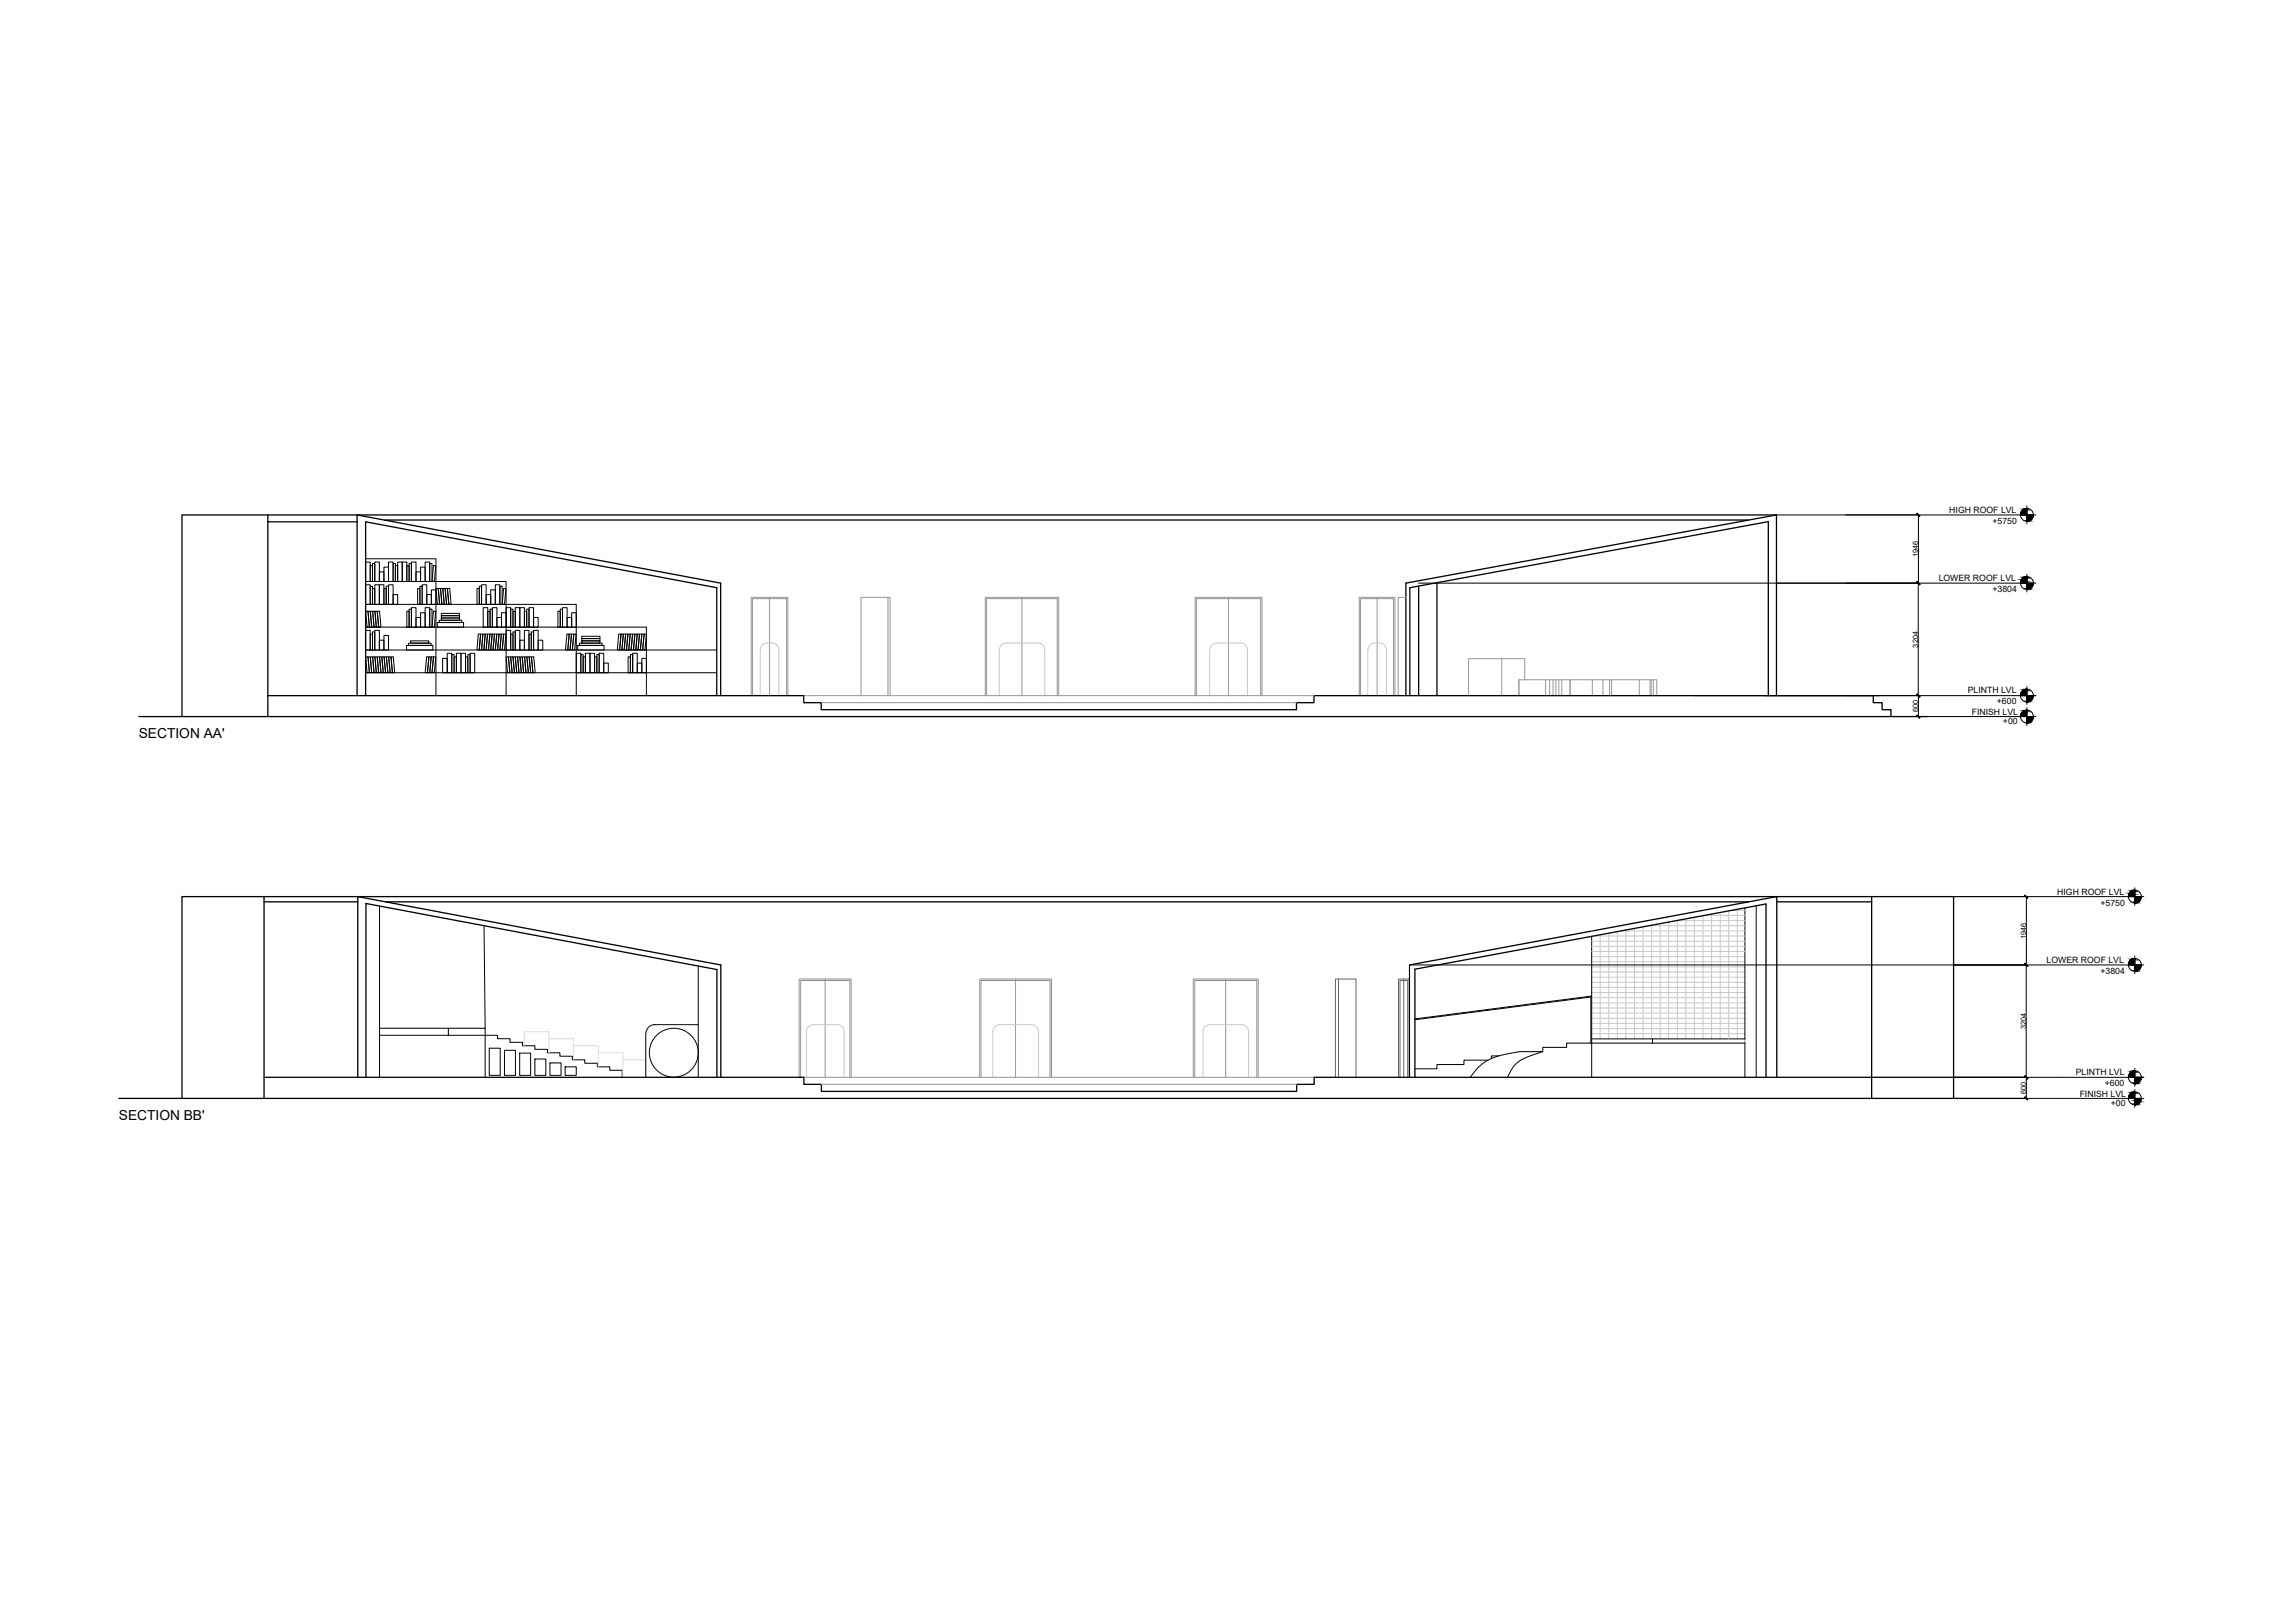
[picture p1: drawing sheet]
<svg xmlns="http://www.w3.org/2000/svg" width="594mm" height="420mm" viewBox="0 0 594 420" stroke-linecap="round" stroke-linejoin="round" font-family="sans-serif">
<defs><g id="words">
<g font-size="3.6">
<text x="35.9" y="191.1">SECTION AA'</text>
<text x="30.8" y="289.9">SECTION BB'</text>
</g>
<g font-size="2.3">
<text x="504.6" y="132.8">HIGH ROOF LVL</text>
<text x="515.8" y="135.6">+5750</text>
<text x="501.8" y="150.5">LOWER ROOF LVL</text>
<text x="515.8" y="153.3">+3804</text>
<text x="509.4" y="179.5">PLINTH LVL</text>
<text x="510.4" y="185.1">FINISH LVL</text>
<text x="516.9" y="182.3">+600</text>
<text x="518.5" y="187.4">+00</text>
<text x="532.5" y="231.6">HIGH ROOF LVL</text>
<text x="543.7" y="234.4">+5750</text>
<text x="529.8" y="249.3">LOWER ROOF LVL</text>
<text x="543.7" y="252.1">+3804</text>
<text x="537.3" y="278.3">PLINTH LVL</text>
<text x="544.9" y="281.2">+600</text>
<text x="538.3" y="283.9">FINISH LVL</text>
<text x="546.4" y="286.3">+00</text>
</g>
<g font-size="1.9">
<text x="496.6" y="144.3" transform="rotate(-90 496.6 144.3)">1946</text>
<text x="496.6" y="167.6" transform="rotate(-90 496.6 167.6)">3204</text>
<text x="496.6" y="184.4" transform="rotate(-90 496.6 184.4)">600</text>
<text x="524.5" y="243.1" transform="rotate(-90 524.5 243.1)">1946</text>
<text x="524.5" y="266.4" transform="rotate(-90 524.5 266.4)">3204</text>
<text x="524.5" y="283.2" transform="rotate(-90 524.5 283.2)">600</text>
</g>
</g></defs>
<!-- layer: 0 -->
<g fill="none" stroke="#939598" stroke-width=".26">
<path d="M199.2 154.6v25.5M229.9 154.6v25.5M264.5 154.6v25.5M318 154.6v25.5M356.5 154.6v25.5M363.9 154.6h-2v25.5M194.5 180.1v-25.5h9.4v25.5M194.8 180.1v-25.1h8.8v25.1M208.1 180.1h132M212.6 181.9h123M222.9 180.1v-25.5h7.5v25.5M255 180.1v-25.5h19.1v25.5"/>
<path d="M255.4 180.1v-25.1h18.3v25.1M309.4 180.1v-25.5h17.3v25.5M309.7 180.1v-25.1h16.6v25.1M351.9 180.1v-25.5h9.2v25.5M352.2 180.1v-25.1h8.5v25.1M213.6 253.4v25.5M262.9 253.4v25.5M317.3 253.4v25.5M206.9 278.9v-25.5h13.4v25.5M207.2 278.9v-25.1h12.8v25.1M208.1 278.9h132.1M253.6 278.9v-25.5h18.6v25.5"/>
<path d="M253.9 278.9v-25.1h17.9v25.1M308.9 278.9v-25.5h16.8v25.5M309.3 278.9v-25.1h16v25.1M212.6 280.7h123"/>
</g>
<path d="M346.5 253.4v25.5M363.4 253.4v25.5M345.7 278.9v-25.5h5.3v25.5M362 278.9v-25.5h2.8v25.5M362.4 278.9v-25.1h2v25.1" fill="none" stroke="#636466" stroke-width=".26"/>
<!-- layer: medium -->
<g fill="none" stroke="#000" stroke-width=".34">
<path d="M69.3 133.3v52.2M69.3 135.1h23.1M92.4 133.3h-45.3v52.2M92.4 133.3l94.1 17.7v29.1M92.4 133.3v46.8M92.4 133.3h367.5M99.6 134.6h352.9M459.9 133.3l-96 17.7v29.1M459.9 133.3v46.8M367.2 151.7v28.4M372 151v29.1M35.9 185.5h463"/>
<path d="M69.3 180.1h138.8v1.8h4.5v1.8h123v-1.8h4.5v-1.8h144.8v1.8h2.3v1.8h2.3v1.8M94.6 180.1v-45l90.9 17v28M364.9 180.1v-28l92.8-17.1v45.1M68.4 232.1h416.1M68.4 233.5h24.2M99.9 233.5h352.7M459.9 233.5h24.6M364.9 249.8l95-17.7v46.8M68.4 278.9h139.7v1.8h4.5v1.8h123v-1.8h4.6v-1.8h144.3M92.6 278.9v-46.8l94 17.7v29.1M94.7 278.9v-45l90.9 17.1v27.9M366.3 278.9v-28l90.8-16.9v44.9"/>
<path d="M30.8 284.4h493.5M47.1 284.4v-52.3h21.3v52.3M484.5 284.4v-52.3h21.2v52.3"/>
</g>
<path d="M364.9 249.8v29.1" fill="none" stroke="#000" stroke-width=".3"/>
<!-- layer: 0 -->
<g fill="none" stroke="#000" stroke-width=".26">
<path d="M459.9 133.3h36.7v17.7h-36.7M477.8 133.3h49.2M524.7 131v4.6M94.6 144.7h18.2v35.4M94.6 150.5h36.4v29.6M94.6 156.5h54.6v23.6M94.6 145.5h1.2v5h-1.2zM94.6 151.4h1.2v5.1h-1.2zM94.6 158.3l.6-.1 .4 4.1h-.6zM95.3 158.3l.5-.1 .4 4.1h-.6zM95.8 146.4h.6v4.1h-.6zM95.8 151.8h.6v4.7h-.6z"/>
<path d="M95.9 158.3l.6-.1 .3 4.1h-.6zM96.4 145.9h.6v4.6h-.6zM96.4 152.4h.6v4.1h-.6zM96.5 158.3l.6-.1 .3 4.1h-.6zM97 145.5h1.2v5h-1.2zM97 151.4h1.2v5.1h-1.2zM97.1 158.3l.5-.1 .4 4.1h-.6zM97.6 158.3l.6-.1 .4 4.1h-.6zM98.2 148h1.2v2.5h-1.2zM98.2 151.4h1.2v5.1h-1.2zM99.4 146.8h1.2v3.7h-1.2zM99.4 152.4h.6v4.1h-.6z"/>
<path d="M100 151.8h.6v4.7h-.6zM100.6 145.5h1.2v5h-1.2zM100.6 151.4h1.2v5.1h-1.2zM101.8 145.9h.5v4.6h-.5zM101.8 153.9h1.1v2.6h-1.1zM102.3 146.4h.6v4.1h-.6zM102.9 145.5h1.2v5h-1.2zM104.1 145.5h1.2v5h-1.2zM105.3 146.4h.6v4.1h-.6zM105.3 158.2h.6v4.1h-.6zM105.9 145.9h.6v4.6h-.6zM105.9 157.7h.6v4.6h-.6z"/>
<path d="M106.5 145.5h1.2v5h-1.2zM106.5 157.3h1.2v5h-1.2zM107.7 148h1.2v2.5h-1.2zM107.7 159.9h1.2v2.4h-1.2zM108.1 152.4h.6v4.1h-.6zM108.7 151.8h.6v4.7h-.6zM108.9 146.8h1.2v3.7h-1.2zM108.9 158.6h1.2v3.7h-1.2zM109.3 151.4h1.2v5.1h-1.2zM110.1 145.5h1.1v5h-1.1zM110.1 157.3h1.1v5h-1.1zM110.5 153.9h1.2v2.6h-1.2z"/>
<path d="M111.2 145.9h.6v4.6h-.6zM111.2 157.7h.6v4.6h-.6zM111.7 152.7h1.1v3.8h-1.1zM112.2 146.4l.6 .1-.4 4h-.6zM112.2 158.2l.6 .1-.4 4h-.6zM112.8 152.4l.6-.1 .4 4.1-.6 .1zM113.4 152.4l.6-.1 .4 4.1-.6 .1zM114 152.4l.6-.1 .4 4.1-.6 .1zM114.2 160h4.7v.6h-4.7zM114.2 159.4h4.7v.6h-4.7zM114.2 158.8h4.7v.6h-4.7zM114.6 152.4l.6-.1 .4 4.1-.6 .1z"/>
<path d="M115.2 152.4l.6-.1 .4 4.1-.6 .1zM115.8 152.4l.6-.1 .4 4.1-.6 .1zM123.5 152.4h.6v4.1h-.6zM124.1 151.8h.6v4.7h-.6zM124.7 151.4h1.1v5.1h-1.1zM125.1 157.3h1.2v5h-1.2zM125.8 153.9h1.2v2.6h-1.2zM126.3 158.2h.6v4.1h-.6zM126.9 157.7h.6v4.6h-.6zM127 152.7h1.2v3.8h-1.2zM127.5 157.3h1.1v5h-1.1zM128.2 151.4h1.2v5.1h-1.2z"/>
<path d="M128.6 159.9h1.2v2.4h-1.2zM129.4 151.8h.6v4.7h-.6zM129.8 158.6h1.2v3.7h-1.2zM130.4 152.3l.6 .1-.4 4.1-.6-.1zM131 157.3h1.2v5h-1.2zM132.2 157.7h.6v4.6h-.6zM132.8 158.2h.6v4.1h-.6zM133.4 157.3h1.2v5h-1.2zM134.6 157.3h1.1v5h-1.1zM135.7 158.2h.6v4.1h-.6zM136.3 157.7h.6v4.6h-.6zM136.9 157.3h1.2v5h-1.2z"/>
<path d="M138.1 159.9h1.2v2.4h-1.2zM144.4 158.2h.6v4.1h-.6zM145 157.7h.6v4.6h-.6zM145.6 157.3h1.2v5h-1.2zM146.8 159.9h1.2v2.4h-1.2zM148 158.6h1.2v3.7h-1.2zM367.2 151h129.4M477.8 151h48.6M496.6 151v29.1M523 151h4M524.7 148.7v4.5M94.6 162.3h72.7v17.8"/>
<path d="M94.6 163.2h1.2v5.1h-1.2zM94.6 170.1l.6-.1 .4 4.1-.6 .1zM94.6 168.3h90.9M94.6 174.2h90.9M95.3 170.1l.5-.1 .4 4.1-.6 .1zM95.8 164.2h.6v4.1h-.6zM95.9 170.1l.6-.1 .3 4.1-.6 .1zM96.4 163.6h.6v4.7h-.6zM96.5 170.1l.6-.1 .3 4.1-.6 .1zM97 163.2h1.2v5.1h-1.2zM97.1 170.1l.5-.1 .4 4.1-.6 .1zM97.6 170.1l.6-.1 .4 4.1-.6 .1z"/>
<path d="M98.2 165.7h1.2v2.6h-1.2zM98.2 170.1l.6-.1 .4 4.1-.6 .1zM98.8 170.1l.6-.1 .4 4.1-.6 .1zM99.4 164.5h1.2v3.8h-1.2zM99.4 170.1l.6-.1 .4 4.1-.6 .1zM100 170.1l.6-.1 .4 4.1-.6 .1zM100.6 170.1l.6-.1 .4 4.1-.6 .1zM101.2 170.1l.6-.1 .4 4.1-.6 .1zM105.2 167.1h6.8v1.2h-6.8zM105.7 166.5h5.9v.6h-5.9zM106.3 165.9h4.7v.6h-4.7zM110.4 170l.6 .1-.4 4.1-.5-.1z"/>
<path d="M111 170l.6 .1-.4 4.1-.6-.1zM111.6 170l.6 .1-.4 4.1-.6-.1zM112.2 170l.6 .1-.4 4.1-.6-.1zM113.2 161.2h6.8v1.1h-6.8zM113.7 160.6h5.8v.6h-5.8zM114.6 170.4h1.2v3.8h-1.2zM115.8 169.1h1.2v5.1h-1.2zM117 169.5h.5v4.7h-.5zM117.5 170.1h.6v4.1h-.6zM118.1 169.1h1.2v5.1h-1.2zM119.3 169.1h1.2v5.1h-1.2zM120.5 170.1h.6v4.1h-.6z"/>
<path d="M121.1 169.5h.6v4.7h-.6zM121.7 169.1h1.2v5.1h-1.2zM123.8 164.1l.6 .1-.3 4.1-.6-.1zM124.4 164.1l.6 .1-.3 4.1-.6-.1zM125 164.1l.6 .1-.3 4.1-.6-.1zM125.6 164.1l.6 .1-.4 4.1-.5-.1zM126.2 164.1l.6 .1-.4 4.1-.6-.1zM126.8 164.1l.6 .1-.4 4.1-.6-.1zM127.4 164.1l.6 .1-.4 4.1-.6-.1zM128 164.1l.6 .1-.4 4.1-.6-.1zM128.6 164.1l.6 .1-.4 4.1-.6-.1zM129.2 164.1l.6 .1-.4 4.1-.6-.1z"/>
<path d="M129.8 164.1l.6 .1-.4 4.1-.6-.1zM130.4 164.1l.6 .1-.4 4.1-.6-.1zM131 170.1l.6-.1 .4 4.1-.6 .1zM131 163.2h1.2v5.1h-1.2zM131.6 170.1l.6-.1 .4 4.1-.6 .1zM132.2 170.1l.6-.1 .4 4.1-.6 .1zM132.2 164.2h.6v4.1h-.6zM132.8 170.1l.6-.1 .4 4.1-.6 .1zM132.8 163.6h.6v4.7h-.6zM133.4 170.1l.6-.1 .4 4.1-.6 .1zM133.4 163.2h1.2v5.1h-1.2zM134 170.1l.6-.1 .3 4.1-.5 .1z"/>
<path d="M134.6 165.7h1.1v2.6h-1.1zM134.6 170.1l.6-.1 .3 4.1-.6 .1zM135.2 170.1l.6-.1 .3 4.1-.6 .1zM135.7 163.2h1.2v5.1h-1.2zM135.8 170.1l.6-.1 .4 4.1-.6 .1zM136.4 170.1l.6-.1 .4 4.1-.6 .1zM136.9 164.2h.6v4.1h-.6zM137 170.1l.6-.1 .4 4.1-.6 .1zM137.5 163.6h.6v4.7h-.6zM137.6 170.1l.6-.1 .3 4.1-.5 .1zM138.1 163.2h1.2v5.1h-1.2zM139.3 165.7h1.2v2.6h-1.2z"/>
<path d="M146.8 164.1l.5 .1-.3 4.1-.6-.1zM147.3 164.1l.6 .1-.3 4.1-.6-.1zM147.9 164.1l.6 .1-.3 4.1-.6-.1zM148.5 164.1l.6 .1-.4 4.1-.5-.1zM149.2 169.1h1.2v5.1h-1.2zM149.5 167.1h6.9v1.2h-6.9zM150 166.5h5.9v.6h-5.9zM150.4 169.5h.5v4.7h-.5zM150.6 165.9h4.7v.6h-4.7zM150.6 165.3h4.7v.6h-4.7zM150.6 164.7h4.7v.6h-4.7zM150.9 170.1h.6v4.1h-.6z"/>
<path d="M151.5 169.1h1.2v5.1h-1.2zM152.7 169.1h1.2v5.1h-1.2zM153.9 170.1h.6v4.1h-.6zM154.5 169.5h.6v4.7h-.6zM155.1 169.1h1.2v5.1h-1.2zM156.3 171.7h1.2v2.5h-1.2zM160.2 164.1l.6 .1-.4 4.1-.6-.1zM160.8 164.1l.6 .1-.4 4.1-.6-.1zM161.4 164.1l.6 .1-.4 4.1-.6-.1zM162 164.1l.5 .1-.3 4.1-.6-.1zM162.5 164.1l.6 .1-.3 4.1-.6-.1zM162.6 170.1h.6v4.1h-.6z"/>
<path d="M163.1 164.1l.6 .1-.3 4.1-.6-.1zM163.2 169.5h.6v4.7h-.6zM163.8 169.1h1.2v5.1h-1.2zM163.8 164.1l.5 .1-.3 4.1-.6-.1zM164.4 164.1l.6 .1-.4 4.1-.6-.1zM165 171.7h1.1v2.5h-1.1zM165 164.1l.5 .1-.3 4.1-.6-.1zM165.6 164.1l.5 .1-.3 4.1-.6-.1zM166.1 170.4h1.2v3.8h-1.2zM166.1 164.1l.6 .1-.3 4.1-.6-.1zM166.7 164.1l.6 .1-.4 4.1-.5-.1zM524.7 177.8v4.6"/>
<path d="M438.6 180.1h88.4M477.8 180.1h18.8v5.4h-.2M496.6 185.5h30.4M524.7 183.2v4.6M98.2 234.6v44.3M125.3 239.6l.3 26.6M451.7 235v33.9h-39.7M454.6 234.5v44.4M552.6 229.8v4.6M554.9 232.1h-49.2h18.8v17.7h-18.8h48.6M180.7 250.1v28.8M364.9 249.8h159.6v29.1"/>
<path d="M412 242.4v36.5M412 257.9l-45.7 5.9M551 249.8h3.9M552.6 247.5v4.6M98.2 268h17.9M98.2 266.2h17.9M116.1 266.2h9.5v1.8h-9.5zM125.6 278.9v-10.9h3.2v.9h3.2v.9h3.2v.9h3.3v1h3.2v.8h3.2v.9h3.3v1h3.2v.9h3.2v.9h3.2v.9h3.3v1.8M126.6 271.4h2.9v7h-2.9zM130.6 271.9h2.8v6.5h-2.8zM134.5 272.6h2.9v5.8h-2.9zM138.5 274.2h2.8v4.2h-2.8z"/>
<path d="M142.4 275.2h2.8v3.2h-2.8zM146.3 276.2h2.9v2.2h-2.9zM167.2 267.5v11.4M169.4 265.3h11.3M169.5 265.3a2.26 2.26 0 0 0-2.3 2.2M366.3 264l45.5-5.9v11.9M380.6 278.9a12.5 12.5 0 0 1 8.9-5.9l3.9-.8h6v-1.1h6.1v-1.1h46.2v8.9M385.2 274.4h-6.2v1.2h-7v1.1h-5.7M388 273.3h-1.9v.7M399.4 272.2a17.9 17.9 0 0 0-7 3.3l-.9 1-1.3 2.4M427.8 268.9v1.1M484.5 278.9h70.4"/>
<path d="M505.7 278.9h18.8v5.5h-.1M552.6 276.6v4.6M524.5 284.4h30.4M552.6 282.1v4.5"/>
<circle cx="524.7" cy="133.3" r="1.67"/>
<circle cx="524.7" cy="150.9" r="1.67"/>
<circle cx="524.7" cy="180.1" r="1.67"/>
<circle cx="524.7" cy="185.5" r="1.67"/>
<circle cx="552.6" cy="232.1" r="1.67"/>
<circle cx="552.6" cy="249.8" r="1.67"/>
<circle cx="174.4" cy="272.5" r="6.3"/>
<circle cx="552.6" cy="278.9" r="1.67"/>
<circle cx="552.6" cy="284.3" r="1.67"/>
</g>
<!-- layer: lowest -->
<path d="M135.7 270.7v-3.6h6.4v5.4M142.1 268.9h6.4v5.5M148.5 270.7h6.4v5.5M154.9 272.5h6.3v6.4M161.2 274.4h6v4.5" fill="none" stroke="#dbdbdb" stroke-width=".26"/>
<!-- layer: medium -->
<g fill="none" stroke="#989898" stroke-width=".26">
<path d="M388.7 170.5v9.6M393.2 176v4.1v-4.1h13.2v4.1v-4.1h10.7v4.1l.1-4.1h11.7v4.1M394.7 176v-5.5h-14.6v9.6M400.1 176v4.1M401.1 176v4.1M402 176v4.1M402.7 176v4.1M403.5 176v4.1M404.3 176v4.1M412.2 176v4.1M414.9 176v4.1M416.6 176v4.1"/>
<path d="M424.3 176v4.1M427.1 176v4.1M427.4 176v4.1M428 176v4.1M451.7 268.9v1.1"/>
</g>
<!-- layer: 0 -->
<g fill="none" stroke="#c7c8ca" stroke-width=".26">
<path d="M425.3 239.9v29M426.8 239.6h24.9M427.6 239.5v29.4M429.8 239.1v29.8M432 238.7v30.2M433.9 238.3h17.8M434.2 238.3v30.6M436.4 237.9v31M438.6 237.4v31.5M440.8 237.1v31.8M441.1 237h10.6M443 236.6v32.3"/>
<path d="M445.3 236.2v32.7M447.5 235.8v33.1M448.3 235.7h3.4M449.7 235.4v33.5M412 259.6h39.7M412 258.3h39.7M412 257h39.7M412 255.6h39.7M412 254.3h39.7M412 253h39.7M412 251.6h39.7M412 250.3h39.7"/>
<path d="M412 249h39.7M412 247.7h39.7M412 246.3h39.7M412 245h39.7M412 243.7h39.7M412 242.3h39.7M412 241h.2M414.2 242v26.9M416.5 241.6v27.3M418.7 241.2v27.7M419.6 241h32.1M420.9 240.7v28.2"/>
<path d="M423.1 240.4v28.5M412 267.6h39.7M412 266.3h39.7M412 264.9h39.7M412 263.6h39.7M412 262.3h39.7M412 260.9h39.7"/>
</g>
<g fill="#000" stroke="#000" stroke-width=".26">
<path d="M524.4 131.7l.3-.1zM524.7 134.9h.6zM524.4 149.3h.3zM524.7 152.5h.6zM524.4 178.4h.3zM524.4 183.9h.3zM524.7 187.1h.6zM524.7 181.7h.6zM552.4 230.5h.2zM552.6 233.7h.6zM552.4 248.2l.2-.1zM552.6 251.4h.6z"/>
<path d="M552.4 277.2h.2zM552.4 282.7h.2zM552.6 285.9h.6zM552.6 280.5h.6z"/>
<path d="M496.2 133l.8 .6zM496.2 133l.8 .6z"/>
<path d="M524.4 131.7h.3zM524.1 131.7h.6z"/>
<path d="M524.1 131.7l.6 .1zM523.9 131.8h.8z"/>
<path d="M523.9 131.8l.8 .2v-.2zM523.6 132l.3-.2 .8 .2z"/>
<path d="M523.6 132l1.1 .2v-.2zM523.4 132.2l.2-.2 1.1 .2z"/>
<path d="M523.4 132.2l1.3 .3v-.3zM523.4 132.2l1.3 .3h-1.5z"/>
<path d="M523.2 132.5l1.5 .2v-.2zM523.2 132.5l1.5 .2h-1.6z"/>
<path d="M523.1 132.7l1.6 .3v-.3zM523.1 132.7l1.6 .3h-1.7z"/>
<path d="M523 133l1.7 .3v-.3zM523 133l1.7 .3h-1.7z"/>
<path d="M524.7 134.9h.3zM524.7 134.9h.3z"/>
<path d="M524.7 134.7h.8zM524.7 134.7l.6 .2z"/>
<path d="M524.7 134.6l.8 .1 .3-.1zM524.7 134.6l.8 .1h-.8z"/>
<path d="M524.7 134.4l1.1 .2 .1-.2zM524.7 134.4l1.1 .2h-1.1z"/>
<path d="M524.7 134.1l1.2 .3 .2-.3zM524.7 134.1l1.2 .3h-1.2z"/>
<path d="M524.7 133.9l1.4 .2 .1-.2zM524.7 133.9l1.4 .2h-1.4z"/>
<path d="M524.7 133.6l1.5 .3 .1-.3zM524.7 133.6l1.5 .3h-1.5z"/>
<path d="M524.7 133.3l1.6 .3 .1-.3zM524.7 133.3l1.6 .3h-1.6z"/>
<path d="M496.2 150.6l.8 .7zM496.2 150.6l.8 .7z"/>
<path d="M496.2 150.6l.8 .7zM496.2 150.6l.8 .7z"/>
<path d="M524.4 149.3l.3 .1zM524.1 149.4h.6z"/>
<path d="M524.1 149.4l.6 .1zM523.9 149.5h.8z"/>
<path d="M523.9 149.5l.8 .2v-.2zM523.6 149.7l.3-.2 .8 .2z"/>
<path d="M523.6 149.7l1.1 .2v-.2zM523.6 149.7l1.1 .2h-1.3z"/>
<path d="M523.4 149.9l1.3 .2v-.2zM523.4 149.9l1.3 .2h-1.5z"/>
<path d="M523.2 150.1l1.5 .3v-.3zM523.2 150.1l1.5 .3h-1.6z"/>
<path d="M523.1 150.4l1.6 .3v-.3zM523.1 150.4l1.6 .3h-1.7z"/>
<path d="M523 150.7l1.7 .3v-.3zM523 150.7l1.7 .3h-1.7z"/>
<path d="M524.7 152.6h.3zM524.7 152.5l.3 .1z"/>
<path d="M524.7 152.4h.8zM524.7 152.4l.6 .1z"/>
<path d="M524.7 152.2l.8 .2 .3-.2zM524.7 152.2l.8 .2h-.8z"/>
<path d="M524.7 152l1.1 .2 .1-.2zM524.7 152l1.1 .2h-1.1z"/>
<path d="M524.7 151.8l1.2 .2 .2-.2zM524.7 151.8l1.2 .2h-1.2z"/>
<path d="M524.7 151.6l1.4 .2 .1-.2zM524.7 151.6l1.4 .2h-1.4z"/>
<path d="M524.7 151.3l1.5 .3 .1-.3zM524.7 151.3l1.5 .3h-1.5z"/>
<path d="M524.7 151l1.6 .3 .1-.3zM524.7 151l1.6 .3h-1.6z"/>
<path d="M496.3 179.7l.7 .7zM496.2 179.7l.8 .7z"/>
<path d="M524.4 178.4l.3 .1zM524.1 178.5h.6z"/>
<path d="M524.1 178.5l.6 .1zM523.9 178.6h.8z"/>
<path d="M523.9 178.6l.8 .2v-.2zM523.6 178.8l.3-.2 .8 .2z"/>
<path d="M523.6 178.8l1.1 .2v-.2zM523.4 179l.2-.2 1.1 .2z"/>
<path d="M523.4 179l1.3 .2v-.2zM523.4 179l1.3 .2h-1.5z"/>
<path d="M523.2 179.2l1.5 .3v-.3zM523.2 179.2l1.5 .3h-1.6z"/>
<path d="M523.1 179.5l1.6 .3v-.3zM523.1 179.5l1.6 .3h-1.7z"/>
<path d="M523 179.8l1.7 .3v-.3zM523 179.8l1.7 .3h-1.7z"/>
<path d="M496.3 185.1l.7 .7zM496.2 185.2l.8 .6z"/>
<path d="M496.2 179.7l.8 .7zM496.2 179.7l.8 .7z"/>
<path d="M524.4 183.9h.3zM524.1 183.9h.6z"/>
<path d="M524.1 183.9l.6 .2zM523.9 184.1h.8z"/>
<path d="M523.9 184.1l.8 .1v-.1zM523.6 184.2l.3-.1 .8 .1z"/>
<path d="M523.6 184.2l1.1 .2v-.2zM523.4 184.4l.2-.2 1.1 .2z"/>
<path d="M523.4 184.4l1.3 .3v-.3zM523.4 184.4l1.3 .3h-1.5z"/>
<path d="M523.2 184.7l1.5 .3v-.3zM523.2 184.7l1.5 .3h-1.6z"/>
<path d="M523.1 185l1.6 .3v-.3zM523.1 185l1.6 .3h-1.7z"/>
<path d="M523 185.3l1.7 .2v-.2zM523 185.3l1.7 .2h-1.7z"/>
<path d="M524.7 187.1l.3 .1zM524.7 187.2h.3z"/>
<path d="M524.7 181.7h.3zM524.7 181.7h.3z"/>
<path d="M524.7 187h.8zM524.7 187l.6 .1z"/>
<path d="M524.7 181.5h.8zM524.7 181.5l.6 .2z"/>
<path d="M524.7 186.8l.8 .2 .3-.2zM524.7 186.8l.8 .2h-.8z"/>
<path d="M524.7 181.4l.8 .1 .3-.1zM524.7 181.4l.8 .1h-.8z"/>
<path d="M524.7 186.6l1.1 .2 .1-.2zM524.7 186.6l1.1 .2h-1.1z"/>
<path d="M524.7 181.1l1.1 .3 .1-.3zM524.7 181.1l1.1 .3h-1.1z"/>
<path d="M524.7 186.4l1.2 .2 .2-.2zM524.7 186.4l1.2 .2h-1.2z"/>
<path d="M524.7 180.9l1.2 .2 .2-.2zM524.7 180.9l1.2 .2h-1.2z"/>
<path d="M524.7 186.1l1.4 .3 .1-.3zM524.7 186.1l1.4 .3h-1.4z"/>
<path d="M524.7 180.6l1.4 .3 .1-.3zM524.7 180.6l1.4 .3h-1.4z"/>
<path d="M524.7 185.8l1.5 .3 .1-.3zM524.7 185.8l1.5 .3h-1.5z"/>
<path d="M524.7 180.4l1.5 .2 .1-.2zM524.7 180.4l1.5 .2h-1.5z"/>
<path d="M524.7 185.5l1.6 .3 .1-.3zM524.7 185.5l1.6 .3h-1.6z"/>
<path d="M524.7 180.1l1.6 .3 .1-.3zM524.7 180.1l1.6 .3h-1.6z"/>
<path d="M524.1 231.8l.8 .7zM524.1 231.8l.8 .7z"/>
<path d="M552.4 230.5h.2zM552.1 230.5h.5z"/>
<path d="M552.1 230.5l.5 .2zM551.8 230.7h.8z"/>
<path d="M551.8 230.7l.8 .1v-.1zM551.5 230.8l.3-.1 .8 .1z"/>
<path d="M551.5 230.8l1.1 .3v-.3zM551.5 230.8l1.1 .3h-1.3z"/>
<path d="M551.3 231.1l1.3 .2v-.2zM551.3 231.1l1.3 .2h-1.4z"/>
<path d="M551.2 231.3l1.4 .3v-.3zM551.2 231.3l1.4 .3h-1.6z"/>
<path d="M551 231.6l1.6 .2v-.2zM551 231.6l1.6 .2h-1.6z"/>
<path d="M551 231.8l1.6 .3v-.3zM551 231.8l1.6 .3h-1.6z"/>
<path d="M552.6 233.8h.3zM552.6 233.7l.3 .1z"/>
<path d="M552.6 233.6h.9zM552.6 233.6l.6 .1z"/>
<path d="M552.6 233.4l.9 .2 .2-.2zM552.6 233.4l.9 .2h-.9z"/>
<path d="M552.6 233.2l1.1 .2 .2-.2zM552.6 233.2l1.1 .2h-1.1z"/>
<path d="M552.6 233l1.3 .2 .1-.2zM552.6 233l1.3 .2h-1.3z"/>
<path d="M552.6 232.7l1.4 .3 .2-.3zM552.6 232.7l1.4 .3h-1.4z"/>
<path d="M552.6 232.4l1.6 .3 .1-.3zM552.6 232.4l1.6 .3h-1.6z"/>
<path d="M552.6 232.1l1.7 .3v-.3zM552.6 232.1l1.7 .3h-1.7z"/>
<path d="M524.2 249.4l.7 .7zM524.1 249.5l.8 .6z"/>
<path d="M524.1 249.5l.8 .6zM524.1 249.5l.8 .6z"/>
<path d="M552.4 248.2h.2zM552.1 248.2h.5z"/>
<path d="M552.1 248.2l.5 .1zM551.8 248.3h.8z"/>
<path d="M551.8 248.3l.8 .2v-.2zM551.5 248.5l.3-.2 .8 .2z"/>
<path d="M551.5 248.5l1.1 .2v-.2zM551.3 248.7l.2-.2 1.1 .2z"/>
<path d="M551.3 248.7l1.3 .3v-.3zM551.3 248.7l1.3 .3h-1.4z"/>
<path d="M551.2 249l1.4 .2v-.2zM551.2 249l1.4 .2h-1.6z"/>
<path d="M551 249.2l1.6 .3v-.3zM551 249.2l1.6 .3h-1.6z"/>
<path d="M551 249.5l1.6 .3v-.3zM551 249.5l1.6 .3h-1.6z"/>
<path d="M552.6 251.4h.3zM552.6 251.4h.3z"/>
<path d="M552.6 251.2h.9zM552.6 251.2l.6 .2z"/>
<path d="M552.6 251.1l.9 .1 .2-.1zM552.6 251.1l.9 .1h-.9z"/>
<path d="M552.6 250.9l1.1 .2 .2-.2zM552.6 250.9l1.1 .2h-1.1z"/>
<path d="M552.6 250.6l1.3 .3 .1-.3zM552.6 250.6l1.3 .3h-1.3z"/>
<path d="M552.6 250.4l1.4 .2 .2-.2zM552.6 250.4l1.4 .2h-1.4z"/>
<path d="M552.6 250.1l1.6 .3 .1-.3zM552.6 250.1l1.6 .3h-1.6z"/>
<path d="M552.6 249.8l1.7 .3v-.3zM552.6 249.8l1.7 .3h-1.7z"/>
<path d="M524.1 278.6l.8 .6zM524.1 278.6l.8 .6z"/>
<path d="M524.1 278.6l.8 .6zM524.1 278.6l.8 .6z"/>
<path d="M552.4 277.2l.2 .1zM552.1 277.3h.5z"/>
<path d="M552.1 277.3l.5 .2zM551.8 277.5h.8z"/>
<path d="M551.8 277.5l.8 .1v-.1zM551.5 277.6l.3-.1 .8 .1z"/>
<path d="M551.5 277.6l1.1 .2v-.2zM551.3 277.8l.2-.2 1.1 .2z"/>
<path d="M551.3 277.8l1.3 .3v-.3zM551.3 277.8l1.3 .3h-1.4z"/>
<path d="M551.2 278.1l1.4 .2v-.2zM551.2 278.1l1.4 .2h-1.6z"/>
<path d="M551 278.3l1.6 .3v-.3zM551 278.3l1.6 .3h-1.6z"/>
<path d="M551 278.6l1.6 .3v-.3zM551 278.6l1.6 .3h-1.6z"/>
<path d="M552.6 280l1.1 .2 .2-.2zM552.6 280l1.1 .2h-1.1z"/>
<path d="M552.6 279.7l1.3 .3 .1-.3zM552.6 279.7l1.3 .3h-1.3z"/>
<path d="M552.6 279.5l1.4 .2 .2-.2zM552.6 279.5l1.4 .2h-1.4z"/>
<path d="M552.6 279.2l1.6 .3 .1-.3zM552.6 279.2l1.6 .3h-1.6z"/>
<path d="M552.6 278.9l1.7 .3v-.3zM552.6 278.9l1.7 .3h-1.7z"/>
<path d="M524.2 283.9l.7 .8zM524.1 284l.8 .7z"/>
<path d="M552.4 282.7l.2 .1zM552.1 282.8h.5z"/>
<path d="M552.1 282.8l.5 .1zM551.8 282.9h.8z"/>
<path d="M551.8 282.9l.8 .2v-.2zM551.5 283.1l.3-.2 .8 .2z"/>
<path d="M551.5 283.1l1.1 .2v-.2zM551.5 283.1l1.1 .2h-1.3z"/>
<path d="M551.3 283.3l1.3 .2v-.2zM551.3 283.3l1.3 .2h-1.4z"/>
<path d="M551.2 283.5l1.4 .3v-.3zM551.2 283.5l1.4 .3h-1.6z"/>
<path d="M551 283.8l1.6 .3v-.3zM551 283.8l1.6 .3h-1.6z"/>
<path d="M551 284.1l1.6 .3v-.3zM551 284.1l1.6 .3h-1.6z"/>
<path d="M552.6 280.5h.3zM552.6 280.5h.3z"/>
<path d="M552.6 286h.3zM552.6 285.9l.3 .1z"/>
<path d="M552.6 285.8h.9zM552.6 285.8l.6 .1z"/>
<path d="M552.6 280.3h.9zM552.6 280.3l.6 .2z"/>
<path d="M552.6 285.6l.9 .2 .2-.2zM552.6 285.6l.9 .2h-.9z"/>
<path d="M552.6 280.2l.9 .1 .2-.1zM552.6 280.2l.9 .1h-.9z"/>
<path d="M552.6 285.4l1.1 .2 .2-.2zM552.6 285.4l1.1 .2h-1.1z"/>
<path d="M552.6 285.2l1.3 .2 .1-.2zM552.6 285.2l1.3 .2h-1.3z"/>
<path d="M552.6 284.9l1.4 .3 .2-.3zM552.6 284.9l1.4 .3h-1.4z"/>
<path d="M552.6 284.6l1.6 .3 .1-.3zM552.6 284.6l1.6 .3h-1.6z"/>
<path d="M552.6 284.4l1.7 .2v-.2zM552.6 284.4l1.7 .2h-1.7z"/>
</g>
<!-- layer: medium -->
<g fill="none" stroke="#c7c8ca" stroke-width=".26">
<path d="M196.8 168.3v11.8M199.8 166.5a2.16 2.16 0 0 0-3 1.8M199.8 166.5a1.8 1.8 0 0 1 1.8 1.8v11.8M354.1 168.3v11.8M355.9 166.5a2.25 2.25 0 0 1 2.9 1.3l.1 12.3M355.9 166.5a1.8 1.8 0 0 0-1.8 1.8M258.6 180.1l.1-11.8a1.8 1.8 0 0 1 1.8-1.8h8.1a1.8 1.8 0 0 1 1.9 1.8v11.8M313.1 180.1l.1-11.8a1.8 1.8 0 0 1 1.7-1.8h6.2a1.8 1.8 0 0 1 1.8 1.8v11.8M208.7 267.1v11.8M216.7 265.3h-6.1a1.8 1.8 0 0 0-1.8 1.8M216.7 265.3a1.8 1.8 0 0 1 1.8 1.8v11.8M257 267.1v11.8"/>
<path d="M258.8 265.3h8.2a1.8 1.8 0 0 1 1.8 1.8v11.8M258.8 265.3a1.8 1.8 0 0 0-1.8 1.8M311.4 278.9v-11.8a1.8 1.8 0 0 1 1.8-1.8h8.2a1.8 1.8 0 0 1 1.8 1.8v11.8"/>
</g>
<use href="#words"/>
</svg>
